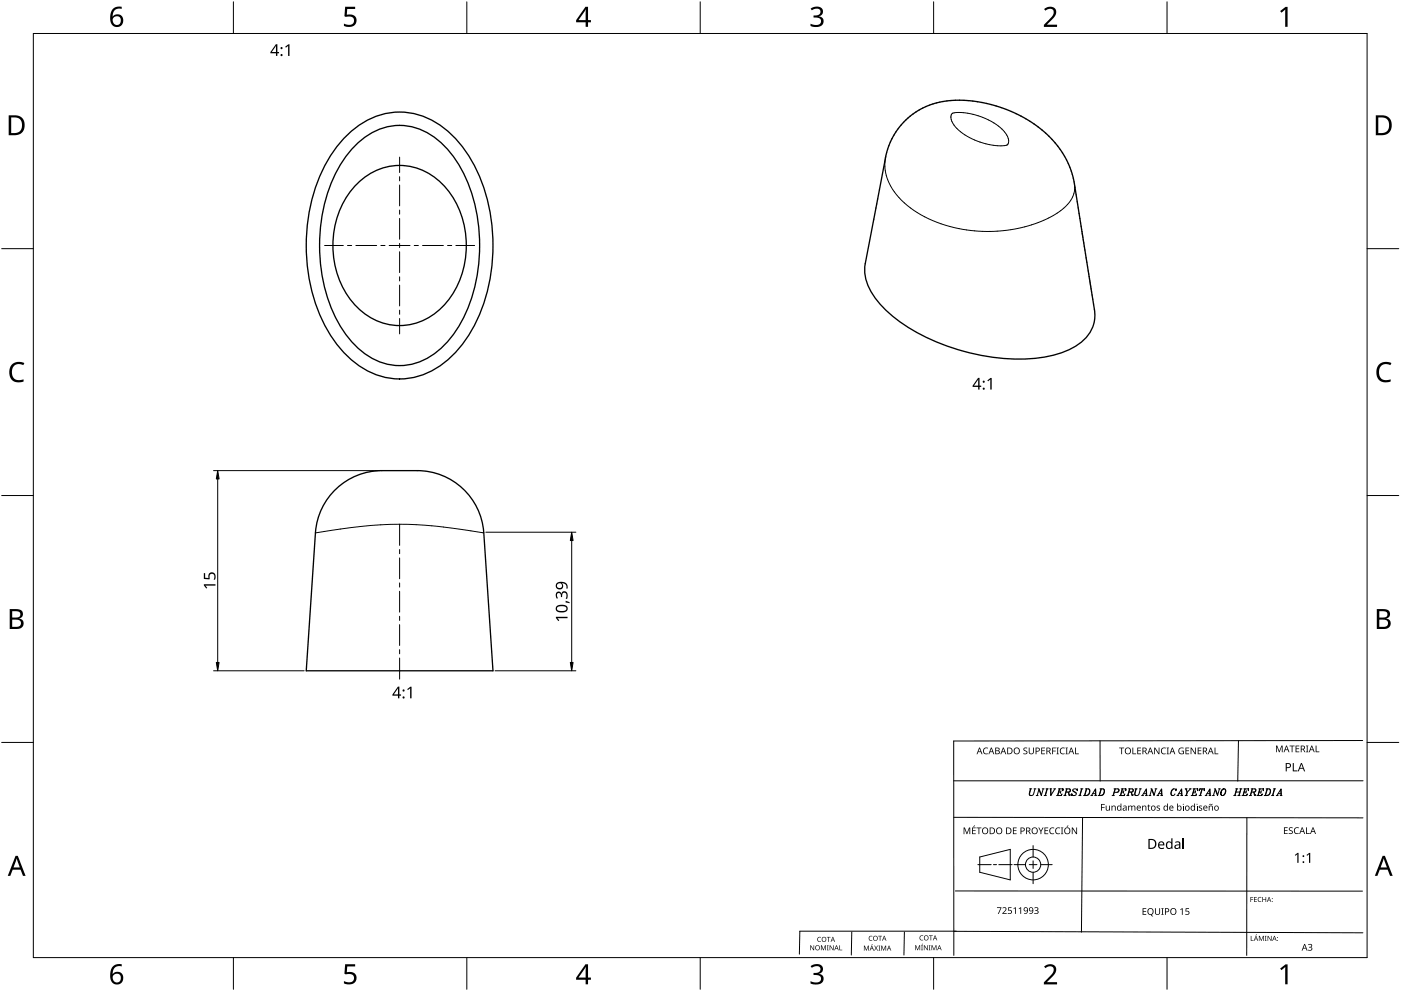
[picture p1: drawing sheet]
<svg xmlns="http://www.w3.org/2000/svg" width="420mm" height="297mm" viewBox="0 0 420 297" stroke-linecap="round" stroke-linejoin="round" font-family="sans-serif">
<path d="M271.4 36.2l3.8-3 2.2-1.1 2.4-.9 5.1-1h5.9l6.4 1.1 6.5 2.3 5.5 3 4.9 3.8 2.5 2.7 2.2 3 1.7 3.2 1.2 3.3 5.9 36.4a26.4 26.4 0 0 1 .6 7.5 12 12 0 0 1-7.3 8.2 41.9 41.9 0 0 1-23.9 2.3 59.7 59.7 0 0 1-31.1-13.8 18.8 18.8 0 0 1-6.6-11.4l.2-2.8 6.4-33.2 .9-2.7 1.3-2.6 1.5-2.2zM104.2 40.4a21.4 21.4 0 0 1 31.3 0 45.5 45.5 0 0 1 12.3 30.4 49.5 49.5 0 0 1-9.5 32.8 23 23 0 0 1-22.3 9.6 28 28 0 0 1-18.3-15.2 53.8 53.8 0 0 1 1.1-50.8 34.5 34.5 0 0 1 5.4-6.8zM106.8 43.4a17.6 17.6 0 0 1 26.1 0 41.2 41.2 0 0 1 10.9 27.5 44.9 44.9 0 0 1-9.5 31.4 18.6 18.6 0 0 1-18 6.9 23.6 23.6 0 0 1-14.6-12 50.3 50.3 0 0 1 0-47.2 30.7 30.7 0 0 1 5.1-6.6zM107.5 54.7a17.7 17.7 0 0 1 27 2.6 27.3 27.3 0 0 1-2.3 35.2 17.7 17.7 0 0 1-27.1-2.6 27.3 27.3 0 0 1 2.4-35.2zM265.6 47.2v.1M145.1 159.5a20 20 0 0 0-20-18.4h-10.5a20 20 0 0 0-20 18.5M145.1 159.6l2.7 41.5h-56l2.8-41.4" fill="none" stroke="#000" stroke-width=".4"/>
<path d="M285.5 34a17 17 0 0 1 11.6 2.3 8.7 8.7 0 0 1 5.4 6.1l-.2 .7a3.3 3.3 0 0 1-3.1 .6l-3.2-.5a16.5 16.5 0 0 1-10.4-6.5l-.4-1.6zM265.6 47.3a14.7 14.7 0 0 0 5.6 13.5 39.4 39.4 0 0 0 28.3 8.5l4.5-.6 4.6-1.1 4-1.4 3.9-2a9.9 9.9 0 0 0 5.8-8.3l-.1-.8M94.6 159.7l14.3-2 10.9-.6 11.4 .7 13.9 1.9M94.6 159.7h.1" fill="none" stroke="#000" stroke-width=".3"/>
<path d="M10 10h400v277h-400z" fill="none" stroke="#000" stroke-width=".3"/>
<g fill="none" stroke="#000" stroke-width=".3">
<path d="M70 .5v9.5M140 .5v9.5M210 .5v9.5M280 .5v9.5M350 .5v9.5M.5 74.5h9.5M410 74.5h9.5M.5 148.5h9.5M410 148.5h9.5M.5 222.5h9.5M410 222.5h9.5M70 287v9.5"/>
<path d="M140 287v9.5M210 287v9.5M280 287v9.5M350 287v9.5"/>
</g>
<g fill="#000">
<path d="M103.5 2h3v.7h-2.4l-.1 1.7a1.98 1.98 0 0 1 2.4 .4 1.98 1.98 0 0 1 .2 2.5 2.88 2.88 0 0 1-3.5 .5v-.7a1.93 1.93 0 0 0 3-.6 1.37 1.37 0 0 0-.5-1.4 1.37 1.37 0 0 0-1.4-.1l-.5 .1-.4-.3zM243.1 2.6a2.32 2.32 0 0 1 3.7 .5 1.47 1.47 0 0 1-1.2 1.8 1.59 1.59 0 0 1 1.4 1.8 1.59 1.59 0 0 1-1.8 1.4l-2.1-.3v-.7a2.12 2.12 0 0 0 3.1-.5 1.21 1.21 0 0 0-1.6-1.3h-.6v-.7a1.53 1.53 0 0 0 2.1-1.1 1.49 1.49 0 0 0-2.6-.4zM313.1 2.7a2.03 2.03 0 0 1 2.1-.8 2.03 2.03 0 0 1 1.6 1.7 3.9 3.9 0 0 1-1.6 2.5l-1.2 1.3h3v.7h-3.9v-.6l1.5-1.6a2.56 2.56 0 0 0 1.3-2.9 1.62 1.62 0 0 0-2.4 .2zM383.9 3.3l1.6-1.2h.6v5.9h-.7l.1-5.2-1.2 1zM3.5 109.3a3.3 3.3 0 0 1 3.8-.5l-.3 .7a2.26 2.26 0 0 0-2.6 0 2.26 2.26 0 0 0-.8 2.6 2.12 2.12 0 0 0 3.1 1.7l.4-.1v.7a2.98 2.98 0 0 1-3.4-.4 2.98 2.98 0 0 1-.8-3.3zM413.5 109.3a3.3 3.3 0 0 1 3.8-.5l-.3 .7a2.26 2.26 0 0 0-2.7 0 2.26 2.26 0 0 0-.7 2.6 2.12 2.12 0 0 0 3.1 1.7l.4-.1v.7a2.98 2.98 0 0 1-3.4-.4 2.98 2.98 0 0 1-.8-3.3zM103.5 289h3v.7h-2.4l-.1 1.7a1.98 1.98 0 0 1 2.4 .4 1.98 1.98 0 0 1 .2 2.5 2.88 2.88 0 0 1-3.5 .4v-.6a1.93 1.93 0 0 0 3-.7 1.37 1.37 0 0 0-.5-1.3 1.37 1.37 0 0 0-1.4-.1l-.5 .1-.4-.3zM243.1 289.6a2.32 2.32 0 0 1 3.7 .5 1.47 1.47 0 0 1-1.2 1.8 1.59 1.59 0 0 1 1.4 1.8 1.59 1.59 0 0 1-1.8 1.4l-2.1-.3v-.7a2.12 2.12 0 0 0 3.1-.5 1.21 1.21 0 0 0-1.6-1.4h-.6v-.6a1.53 1.53 0 0 0 2.1-1.1 1.49 1.49 0 0 0-2.6-.4zM313.1 289.7a2.03 2.03 0 0 1 2.1-.8 2.03 2.03 0 0 1 1.6 1.7 3.9 3.9 0 0 1-1.6 2.5l-1.2 1.3h3v.7h-3.9v-.7l1.5-1.5a2.56 2.56 0 0 0 1.3-2.9 1.62 1.62 0 0 0-2.4 .2zM383.9 290.3l1.6-1.2h.6v5.9h-.7l.1-5.2-1.2 1z"/>
<path d="M33.9 2.6a2.88 2.88 0 0 1 2.6-.6v.7a2.02 2.02 0 0 0-2.7 2.3 1.83 1.83 0 0 1 2.6-.3 1.83 1.83 0 0 1 .3 2.6 2.07 2.07 0 0 1-2.6 .6 2.07 2.07 0 0 1-1.1-2.4 4 4 0 0 1 .9-2.9zM33.7 6.2a1.3 1.3 0 0 0 2.6 0 1.3 1.3 0 0 0-2.6 0z"/>
<path d="M175.6 2h.8v4h.8v.7h-.8v1.3h-.8v-1.3h-2.8v-.6zM175.6 2.8l-2.1 3.2h2.1z"/>
<path d="M2.6 34.6h1.8a2.99 2.99 0 0 1 3 3 2.99 2.99 0 0 1-3.1 2.9h-1.7zM3.4 35.2v4.7h.8a2.35 2.35 0 0 0 2.4-2.1 2.35 2.35 0 0 0-2-2.6z"/>
<path d="M412.6 34.6h1.8a2.99 2.99 0 0 1 3 3 2.99 2.99 0 0 1-3.1 2.9h-1.7zM413.3 35.2v4.7h.9a2.35 2.35 0 0 0 2.4-2.1 2.35 2.35 0 0 0-2-2.6z"/>
<path d="M2.9 182.6h1.7a1.68 1.68 0 0 1 2.3 1.7 1.37 1.37 0 0 1-1.2 1.1 1.61 1.61 0 0 1 1.4 2 1.61 1.61 0 0 1-2.1 1.1h-2.1zM3.7 185.7v2.2h1.2a1.13 1.13 0 0 0 1.4-1.1 1.13 1.13 0 0 0-1.5-1.1zM3.7 183.2v1.9h1.1a1.02 1.02 0 0 0 1.3-1 1.02 1.02 0 0 0-1.4-.9z"/>
<path d="M412.9 182.6h1.7a1.68 1.68 0 0 1 2.3 1.7 1.37 1.37 0 0 1-1.2 1.1 1.61 1.61 0 0 1 1.3 2 1.61 1.61 0 0 1-2 1.1h-2.1zM413.7 185.7v2.2h1.2a1.13 1.13 0 0 0 1.4-1.1 1.13 1.13 0 0 0-1.5-1.1zM413.7 183.2v1.9h1.1a1.02 1.02 0 0 0 1.3-1 1.02 1.02 0 0 0-1.5-.9z"/>
<path d="M4.7 256.5h.6l2.4 6h-.8l-.7-1.8h-2.4l-.7 1.8h-.8zM5 257.3l-.9 2.7h1.8z"/>
<path d="M414.7 256.5h.6l2.4 6h-.8l-.7-1.8h-2.4l-.7 1.8h-.8zM415 257.3l-1 2.7h1.9z"/>
<path d="M33.9 289.6a2.88 2.88 0 0 1 2.6-.6v.7a2.02 2.02 0 0 0-2.7 2.3 1.83 1.83 0 0 1 2.6-.3 1.83 1.83 0 0 1 .3 2.6 2.07 2.07 0 0 1-2.6 .6 2.07 2.07 0 0 1-1.1-2.4 4 4 0 0 1 .9-2.9zM33.7 293.2a1.3 1.3 0 0 0 2.6 0 1.3 1.3 0 0 0-2.6 0z"/>
<path d="M175.6 289h.8v4h.8v.7h-.8v1.3h-.8v-1.3h-2.8v-.6zM175.6 289.8l-2.1 3.2h2.1z"/>
</g>
<g fill="#000">
<path d="M85.5 14l1-.7h.3v3.5h-.4v-3.1l-.7 .6zM296.1 114l1-.7h.3v3.5h-.4v-3.1l-.7 .6zM61.1 171.8h.4v1.4l1 .1a1.19 1.19 0 0 1 1.2-1.8 1.19 1.19 0 0 1 .9 1.9l-.1 .4h-.4l.1-.2a.89 .89 0 0 0 0-1.3 .89 .89 0 0 0-1.2-.1l-.2 1.5-1.7-.2zM61.1 175.1h3.5v.4h-3l.6 .7-.3 .2-.8-.9zM166.9 177.6a.85 .85 0 0 1 .9-.3 .85 .85 0 0 1 .6 .7 .97 .97 0 0 1 1.2-.8 .97 .97 0 0 1 .6 1.3l-.1 1h-.4l.1-.5a.81 .81 0 0 0 0-1 .81 .81 0 0 0-1-.2l-.2 1.2h-.4a.76 .76 0 0 0-.1-1 .76 .76 0 0 0-.9-.1l-.2 .7 .3 .7-.3 .2a1.65 1.65 0 0 1-.1-1.9zM169.6 180.1l1.2 .4v.3l-1.2-.2zM166.7 184.9h3.5v.4h-3l.5 .7-.3 .2-.7-1zM122.1 206.6l1-.8h.3v3.5h-.4v-3l-.7 .6z"/>
<path d="M82.7 13.3h.5v2.3h.5v.4h-.5v.8h-.4v-.8h-1.7v-.4zM82.8 13.7l-1.3 1.9h1.3z"/>
<path d="M293.3 113.3h.5v2.3h.5v.4h-.5v.8h-.5v-.8h-1.6v-.4zM293.4 113.7l-1.3 1.9h1.2z"/>
<path d="M166.9 174.8a1.9 1.9 0 0 1 2.3-.4 1.9 1.9 0 0 1 1 2h-.4l.1-.8-.4-.5-1-.3a1.13 1.13 0 0 1 0 1.6 1.13 1.13 0 0 1-1.6 0 1.13 1.13 0 0 1 0-1.6zM167 175.5a.76 .76 0 0 0 1.5 0 .76 .76 0 0 0-1.5 0z"/>
<path d="M166.9 181.7a2.33 2.33 0 0 1 3.3 .5 1.4 1.4 0 0 1-2 1.4 1.19 1.19 0 0 1-1.3-.5 1.19 1.19 0 0 1 0-1.4zM167.2 182a.75 .75 0 0 0 0 .9 .75 .75 0 0 0 .9 .2h.4a.85 .85 0 0 0 1-.1 .85 .85 0 0 0 0-1.1l-1.4-.2z"/>
<path d="M119.3 205.8h.5v2.3h.5v.4h-.5v.8h-.4v-.8h-1.7v-.3zM119.4 206.3l-1.3 1.8h1.3z"/>
<circle cx="84.4" cy="16.5" r=".31"/>
<circle cx="84.5" cy="14.4" r=".32"/>
<circle cx="295" cy="116.5" r=".31"/>
<circle cx="295" cy="114.4" r=".32"/>
<circle cx="121" cy="209.1" r=".31"/>
<circle cx="121.1" cy="207" r=".32"/>
</g>
<path d="M64 141.1h49.9M65.3 143.6v55M145.7 159.5h27M171.5 162v36.6M64 201.1h27.2M148.5 201.1h24.2" fill="none" stroke="#000" stroke-width=".3"/>
<path d="M65.3 141.1l.4 2.5h-.8zM171.5 159.5l.4 2.5h-.9zM64.9 198.6h.8l-.4 2.5zM171 198.6h.9l-.4 2.5z" fill="#000" stroke="#000" stroke-width=".3"/>
<g fill="none" stroke="#000" stroke-width=".3">
<path d="M119.8 47.1v4.6M119.8 53v1.2M119.8 55.5v6.2M97.3 73.6h5.7M104.2 73.6h1.3M106.7 73.6h6.3M114.2 73.6h1.3M116.7 73.6h6.3M119.8 63v1.2M119.8 65.5v6.2M119.8 73v1.2M119.8 75.5v6.2"/>
<path d="M124.2 73.6h1.3M126.7 73.6h6.3M134.2 73.6h1.3M136.7 73.6h5.6M119.8 83v1.2M119.8 85.5v6.2M119.8 93v1.2M119.8 95.5v4.6M119.8 157.1v6.4M119.8 164.7v1.3M119.8 167.2v6.3M119.8 174.7v1.3"/>
<path d="M119.8 177.2v6.3M119.8 184.7v1.3M119.8 187.2v6.3M119.8 194.7v1.3M119.8 197.2v6.4"/>
</g>
<g fill="none" stroke="#000" stroke-width=".3">
<path d="M308.8 236.5h.6M309 236.5l-.3 1.7a.75 .75 0 0 0 .7 .2 .75 .75 0 0 0 .6-.5l.4-1.4M309.1 236.5a2.08 2.08 0 0 0-.2 1.8l.1 .2M310.1 236.5h.6M310.8 238.5h.5M311.3 236.5h.3l.7 1.7M311.6 236.5l-.5 2M312.6 236.5h.5M312.9 236.5l-.6 2-.7-1.8M313.1 238.5h.7M313.7 236.5h.7M314 236.5l-.6 2"/>
<path d="M314.1 236.5l-.6 2M314.9 236.5h.5M315 236.5l.1 2 1.3-2M315.1 236.5l.1 1.8M316 236.5h.6M316.9 238.5h1.4l.2-.5-.3 .5M317.4 236.5h1.5l-.2 .5v-.5M317.5 237.4h.6M317.7 236.5l-.6 2M317.8 236.5l-.6 2M318.2 237l-.2 .8M319 238.5h.7"/>
<path d="M319.6 236.5h1.1l.3 .2-.1 .6-1.2 .1M319.9 236.5l-.6 2M320 236.5l-.6 2M320.2 237.4l.3 .2 .2 .9 .2-.3M320.5 237.6l.2 .7h.2M320.7 236.5l.2 .4-.3 .5M321.7 236.9l1.1 .9M323 236.6l.1-.1-.1 .5a.68 .68 0 0 0-.6-.6 .68 .68 0 0 0-.7 .5l1.1 .9a.67 .67 0 0 1-.6 .7 .67 .67 0 0 1-.8-.6l-.1 .6 .2-.2M323.5 238.5h.7M324.1 236.5h.6M324.4 236.5l-.6 2M324.5 236.5l-.6 2"/>
<path d="M325.5 236.5h.9a1.11 1.11 0 0 1 .4 1.2 1.11 1.11 0 0 1-1 .8h-.9M325.8 236.5l-.6 2M325.9 236.5l-.6 2M326.4 236.5a1.16 1.16 0 0 1 .3 1.1 1.16 1.16 0 0 1-.9 .9M327.1 238.5h.6M327.3 238.5l1.3-2 .1 2M327.7 237.9h.9M328.3 238.5h.5M328.5 236.6l.1 1.9M329.9 236.5h.9a1.1 1.1 0 0 1 .4 1.2 1.1 1.1 0 0 1-1 .8h-.9M329.9 222.1v12M330.2 236.5l-.6 2"/>
<path d="M330.3 236.5l-.6 2M330.8 236.5a1.16 1.16 0 0 1 .3 1.1 1.16 1.16 0 0 1-.9 .9M333.5 238.5h.7M334.1 236.5h1.1l.4 .2-.3 .7-1.1 .1M334.4 236.5l-.6 2M334.5 236.5l-.6 2M335.2 236.5l.3 .4-.5 .6M335.7 238.5h1.4l.2-.5-.3 .5M336.3 236.5h1.4l-.1 .5v-.5M336.4 237.4h.5M336.6 236.5l-.6 2M336.7 236.5l-.6 2"/>
<path d="M337 237l-.1 .8M337.9 238.5h.7M338.5 236.5h1l.4 .2-.2 .6-1.1 .1M338.8 236.5l-.6 2M338.9 236.5l-.6 2M339 237.4l.3 .2 .2 .9 .3-.3M339.3 237.6l.2 .7h.3M339.5 236.5l.3 .4-.4 .5M340.4 236.5h.6M340.7 236.5l-.4 1.7a.75 .75 0 0 0 .7 .2 .75 .75 0 0 0 .6-.5l.4-1.4M340.7 236.5a2.08 2.08 0 0 0-.2 1.8l.2 .2M341.7 236.5h.6"/>
<path d="M342.4 238.5h.5M342.6 238.5l1.2-2 .1 2M342.9 237.9h.9M343.5 238.5h.6M343.7 236.6l.1 1.9M344.6 238.5h.5M345.1 236.5h.3l.7 1.7M345.4 236.5l-.5 2M346.4 236.5h.5M346.7 236.5l-.6 2-.7-1.8M346.9 238.5h.6M347.1 238.5l1.3-2 .1 2"/>
<path d="M347.5 237.9h.9M348.1 238.5h.6M348.3 236.6l.1 1.9M352 236.5a1.29 1.29 0 0 0-.4 2M352.6 236.6l.2-.1-.1 .5a.67 .67 0 0 0-.7-.6 .67 .67 0 0 0-.7 .6l-.2 .7a.63 .63 0 0 0 .5 .7 .63 .63 0 0 0 .8-.4M352.9 238.5h.6M353.1 238.5l1.3-2 .1 2M353.5 237.9h.9M354.1 238.5h.6M354.3 236.6l.1 1.9M355.4 236.5h.6M355.4 238.5h.7"/>
<path d="M355.6 236.5l.4 .9-.3 1.1M355.7 236.5l.4 .9-.3 1.1M356.7 236.5h.5M357 236.5l-.9 .9M357.2 238.5h1.5l.2-.5-.3 .5M357.8 236.5h1.4l-.1 .5v-.5M357.9 237.4h.6M358.1 236.5l-.6 2M358.2 236.5l-.6 2M358.6 237l-.2 .8M359.6 238.5h.7M359.9 236.5l-.3 .5 .2-.5h1.4l-.1 .5v-.5"/>
<path d="M360.5 236.5l-.6 2M360.6 236.5l-.6 2M361.4 238.5h.6M361.6 238.5l1.3-2v2M362 237.9h.9M362.6 238.5h.5M362.8 236.6l.1 1.9M363.6 238.5h.6M364.2 236.5h.3l.6 1.7M364.5 236.5l-.6 2M365.4 236.5h.6M365.7 236.5l-.6 2-.6-1.8"/>
<path d="M367 236.5a1.4 1.4 0 0 0-.5 2 1.18 1.18 0 0 0 1-.8 1.18 1.18 0 0 0-.3-1.2 1.18 1.18 0 0 0-1 .7 1.18 1.18 0 0 0 .3 1.3M367.2 236.5a1.37 1.37 0 0 1-.4 2M370 238.5h.7M370.6 236.5h.6M370.7 237.4h1.1M370.8 236.5l-.5 2M371 236.5l-.6 2M371.2 238.5h.7M371.4 222l-.2 12.1M371.8 236.5h.7M372.1 236.5l-.6 2M372.2 236.5l-.6 2"/>
<path d="M372.5 238.5h1.4l.2-.5-.3 .5M373 236.5h1.5l-.1 .5v-.5M373.1 237.4h.6M373.3 236.5l-.5 2M373.4 236.5l-.6 2M373.8 237l-.2 .8M374.7 238.5h.6M375.2 236.5h1.1l.4 .2-.2 .6-1.2 .1M375.5 236.5l-.5 2M375.6 236.5l-.6 2M375.8 237.4l.3 .2 .2 .9 .3-.3M376.1 237.6l.2 .7h.3"/>
<path d="M376.3 236.5l.3 .4-.4 .5M376.9 238.5h1.5l.2-.5-.3 .5M377.5 236.5h1.4l-.1 .5v-.5M377.6 237.4h.6M377.8 236.5l-.6 2M377.9 236.5l-.6 2M378.3 237l-.2 .8M379.7 236.5h.9a1.1 1.1 0 0 1 .4 1.2 1.1 1.1 0 0 1-1 .8h-.9M380 236.5l-.6 2M380.1 236.5l-.6 2M380.6 236.5a1.16 1.16 0 0 1 .3 1.1 1.16 1.16 0 0 1-.9 .9M381.3 238.5h.7"/>
<path d="M381.9 236.5h.7M382.2 236.5l-.6 2M382.3 236.5l-.6 2M382.8 238.5h.5M382.9 238.5l1.3-2 .1 2M383.3 237.9h.9M383.9 238.5h.6M384.1 236.6l.1 1.9M408.7 222l-122.7 .1v64.3M408.8 234h-122.8M286 245l122.7 .1M293.3 259.2h4"/>
<path d="M293.8 256.9l9.2-2.3v9.1l-9.2-2.3zM297.9 259.2h1M299.5 259.2h4M304.1 259.2h3.4M308.7 259.2h2.3M309.8 253.4v3.5M309.8 258v2.3M312.1 259.2h3.4M324.7 245l-.4 34.4M373.9 245.1v41.3M255.4 279.4l-.1 6.9M271.2 279.4l-.1 6.9"/>
<path d="M286 279.2l122.7 .4M286.5 267.1h122.1M286.8 279.1h-46.9l-.2 6.9M309.8 261.4v3.5"/>
<circle cx="309.8" cy="259.2" r="2.29"/>
<circle cx="309.8" cy="259.2" r="4.6"/>
</g>
<g fill="#000">
<path d="M295.1 224.3l.7-.3 .5 .2-.1 .2a.8 .8 0 0 0-1.1 .7 .8 .8 0 0 0 1.2 .7v.2a1.04 1.04 0 0 1-1.4-.3 1.04 1.04 0 0 1 .2-1.4zM307 224.3l.7-.2 .4 .1-.1 .2a.42 .42 0 0 0-.6-.2 .42 .42 0 0 0-.1 .6 .69 .69 0 0 1 .8 .9 .69 .69 0 0 1-1.1 .3l-.1-.2h.3a.45 .45 0 0 0 .7-.2 .45 .45 0 0 0-.6-.5l-.4-.3zM308.5 224.1h.3v1.3a.52 .52 0 0 0 .5 .5 .52 .52 0 0 0 .5-.5v-1.3h.3v1.3a.77 .77 0 0 1-.8 .7 .77 .77 0 0 1-.8-.7zM312.3 224.1h1.1v.2h-.9v.6h.8v.2h-.8v.7h.9v.3h-1.1zM315.6 224.1h1.1v.2h-.9v.7h.8v.2h-.8v.9h-.2zM316.8 224.1h.8l-.3 .2v1.6l.3 .2h-.8l.3-.2v-1.6zM318.1 224.3l.7-.3 .6 .2-.1 .2a.8 .8 0 0 0-1.2 .7 .8 .8 0 0 0 1.2 .7v.2a1.04 1.04 0 0 1-1.3-.3 1.04 1.04 0 0 1 .1-1.4zM319.5 224.1h.8l-.3 .2v1.6l.3 .2h-.8l.3-.2v-1.6zM322.4 224.1h.3v1.7h.9v.3h-1.2zM335.6 224.1h1.5v.2h-.6v1.8h-.2v-1.8h-.7zM339.6 224.1h.3v1.7h.8v.3h-1.1zM341.1 224.1h1.1v.2h-.9v.6h.8v.2h-.8v.7h.9v.3h-1.1z"/>
<path d="M346.1 224.1h.3l1.1 1.6v-1.6h.2v2h-.3l-1-1.7v1.7h-.3zM348.4 224.3l.7-.3 .6 .2-.1 .2a.8 .8 0 0 0-1.2 .7 .8 .8 0 0 0 1.2 .7v.2a1.04 1.04 0 0 1-1.3-.3 1.04 1.04 0 0 1 .1-1.4zM349.9 224.1h.7l-.2 .2v1.6l.2 .2h-.7l.2-.2v-1.6zM353.7 224.3l.9-.2 .4 .1-.1 .2a.82 .82 0 0 0-1.3 .6 .82 .82 0 0 0 1.2 .8v-.6h-.5v-.2h.7v1a1.09 1.09 0 0 1-1.4-.2 1.09 1.09 0 0 1 .1-1.5zM355.5 224.1h1.1v.2h-.8v.6h.8v.2h-.8v.7h.8v.3h-1.1zM357.1 224.1h.3l1 1.6v-1.6h.2v2h-.3l-1-1.7v1.7h-.2zM359.2 224.1h1.1v.2h-.9v.6h.8v.2h-.8v.7h.9v.3h-1.1zM364.3 224.1h.2v1.7h.9v.3h-1.1zM382.7 223.5h.3l.7 1.6 .6-1.6h.4v2h-.3v-1.8l-.6 1.8h-.2l-.7-1.8v1.8h-.2zM386.7 223.5h1.5v.2h-.6v1.8h-.2v-1.8h-.7zM387.7 228.7h.3v2.2h1.1v.3h-1.4zM388.5 223.5h1.2v.2h-.9v.6h.8v.2h-.8v.8h.9v.2h-1.2z"/>
<path d="M391.7 223.5h.7l-.2 .2v1.6l.2 .2h-.7l.2-.2v-1.6zM394.6 223.5h.2v1.7h.9v.3h-1.1zM289 248h.4l.6 1.7 .6-1.7h.4v2h-.3v-1.7l-.6 1.7h-.2l-.7-1.7v1.7h-.2zM292.1 247.4l.3 .1-.5 .4zM291.5 248h1.1v.3h-.8v.6h.8v.2h-.8v.7h.8v.2h-1.1zM292.8 248h1.5v.3h-.6v1.7h-.3v-1.7h-.6zM303.8 248h1.1v.3h-.9v.6h.8v.2h-.8v.7h.9v.2h-1.1zM311.4 248h.3l.5 1 .5-1h.3l-.7 1.2v.8h-.3v-.7zM313.2 248h1.1v.3h-.8v.6h.8v.2h-.8v.7h.8v.2h-1.1zM314.9 248.3l.7-.3 .6 .1-.1 .2a.8 .8 0 0 0-1.2 .8 .8 .8 0 0 0 1.2 .7v.2a1.04 1.04 0 0 1-1.3-.4 1.04 1.04 0 0 1 .1-1.3zM316.7 248.3l.7-.3 .6 .1-.1 .2a.8 .8 0 0 0-1.2 .8 .8 .8 0 0 0 1.2 .7v.2a1.04 1.04 0 0 1-1.3-.4 1.04 1.04 0 0 1 .1-1.3zM318.2 248h.7l-.3 .2v1.6l.3 .2h-.7l.2-.2v-1.6z"/>
<path d="M320.1 247.4l.3 .1-.5 .4zM321.4 248h.3l1.1 1.7v-1.7h.2v2h-.3l-1-1.6v1.6h-.3zM330.2 241h1.1v.2h-.8v.7h.8v.2h-.8v.9h-.3zM331.6 241.5h.2v.9a.4 .4 0 0 0 .5 .4 .4 .4 0 0 0 .3-.5v-.8h.3v1.5l-.3-.2a.58 .58 0 0 1-.6 .2 .58 .58 0 0 1-.4-.5zM333.3 241.5l.3 .2a.57 .57 0 0 1 .6-.2 .57 .57 0 0 1 .4 .5v1h-.2v-1a.4 .4 0 0 0-.5-.3 .4 .4 0 0 0-.3 .5v.8h-.3zM338.3 241.5l.3 .2a.55 .55 0 0 1 .9 0 .53 .53 0 0 1 .6-.2 .53 .53 0 0 1 .4 .5v1h-.3v-1a.37 .37 0 0 0-.4-.3 .37 .37 0 0 0-.3 .4v.9h-.2v-1a.37 .37 0 0 0-.5-.3 .37 .37 0 0 0-.2 .5v.8h-.3zM342.5 241.5l.3 .2a.57 .57 0 0 1 .6-.2 .57 .57 0 0 1 .4 .5v1h-.3v-1a.4 .4 0 0 0-.4-.3 .4 .4 0 0 0-.3 .5v.8h-.3zM344.4 241.1l.1 .4h.5v.2h-.5v.9l.5 .2-.1 .2-.6-.3v-1l-.2-.1zM346.9 241.6h1l-.3 .1a.31 .31 0 0 0-.4 0 .31 .31 0 0 0-.1 .4 .31 .31 0 0 0 .5 .1 .51 .51 0 0 1 .1 .8 .51 .51 0 0 1-.8-.3l.2 .1a.33 .33 0 0 0 .4 0 .33 .33 0 0 0 .1-.4 .33 .33 0 0 0-.4-.1l-.3-.3zM354.7 241.5h.3v1.5h-.3zM358.9 241.5h.2v1.5h-.2zM359.6 241.6h.9l-.3 .1a.31 .31 0 0 0-.4 0 .31 .31 0 0 0 0 .4 .31 .31 0 0 0 .4 .1 .51 .51 0 0 1 .1 .8 .51 .51 0 0 1-.8-.3l.2 .1a.33 .33 0 0 0 .5 0 .33 .33 0 0 0 .1-.4 .33 .33 0 0 0-.4-.1l-.4-.3z"/>
<path d="M362.7 241l1-.1a.47 .47 0 0 1-.4 .4 .47 .47 0 0 1-.5-.2l-.2 .2zM362.5 241.5l.2 .2a.57 .57 0 0 1 .7-.2 .57 .57 0 0 1 .4 .5v1h-.3v-1a.4 .4 0 0 0-.5-.3 .4 .4 0 0 0-.3 .5v.8h-.2zM385.1 248h1.1v.2h-.9v.6h.8v.2h-.8v.8h.9v.2h-1.1zM386.6 248.2l.7-.2 .4 .1-.1 .2a.42 .42 0 0 0-.6-.2 .42 .42 0 0 0-.1 .6 .69 .69 0 0 1 .8 .9 .69 .69 0 0 1-1.1 .3l-.1-.2 .3 .1a.45 .45 0 0 0 .7-.3 .45 .45 0 0 0-.6-.5l-.4-.3zM388.3 248.2l.7-.2 .5 .1-.1 .2a.8 .8 0 0 0-1.1 .7 .8 .8 0 0 0 1.2 .7v.2a1.04 1.04 0 0 1-1.3-.3 1.04 1.04 0 0 1 .1-1.4zM388.3 256.3l1.1-.7v3h-.3v-2.6l-.6 .5zM391.7 248h.2v1.8h.9v.2h-1.1zM391.8 256.3l1.1-.7v3h-.3v-2.6l-.6 .5zM299 271.9h1.3l-.8 2h-.3l.9-1.7h-1.1zM300.6 272.2a.71 .71 0 0 1 1.2 0 .71 .71 0 0 1-.5 1.1l-.4 .4h1v.2h-1.3l.5-.7a.54 .54 0 0 0 .5-.5 .54 .54 0 0 0-.5-.6l-.3 .2zM302.4 271.9h1v.3h-.8l-.1 .5a.66 .66 0 0 1 .9 .3 .66 .66 0 0 1-.3 .9 .66 .66 0 0 1-.9-.3 .52 .52 0 0 0 .8 .2 .52 .52 0 0 0 0-.9h-.7zM303.9 272.4l.7-.5v2h-.2v-1.7l-.4 .3z"/>
<path d="M305.5 272.4l.7-.5v2h-.2v-1.7l-.4 .3zM310.2 272.1a.63 .63 0 0 1 .9-.2 .63 .63 0 0 1 .1 .9l-.2 .1a.59 .59 0 0 1 .4 .8 .59 .59 0 0 1-.8 .3l-.4-.1v-.3l.2 .1a.47 .47 0 0 0 .7 0 .47 .47 0 0 0 0-.6 .47 .47 0 0 0-.6-.1v-.2a.44 .44 0 0 0 .6-.1 .44 .44 0 0 0-.2-.7 .44 .44 0 0 0-.6 .3zM342.7 272.2h1.1v.2h-.9v.7h.8v.2h-.8v.7h.9v.2h-1.1zM346.4 272.2h.2v1.3a.52 .52 0 0 0 .5 .5 .52 .52 0 0 0 .6-.5v-1.3h.2v1.3a.77 .77 0 0 1-.8 .7 .77 .77 0 0 1-.7-.7zM348.3 272.2h.7l-.2 .2v1.6l.2 .2h-.7l.2-.2v-1.6zM353.9 272.6l.8-.4v2h-.3l.1-1.7-.4 .3zM355.6 272.2h1v.2h-.8v.6a.66 .66 0 0 1 .9 .3 .66 .66 0 0 1-.3 .9 .66 .66 0 0 1-.9-.3 .52 .52 0 0 0 .8 .1 .52 .52 0 0 0-.1-.8h-.7zM375 268.9h.8v.1h-.6v.6h.6v.1h-.6v.7h-.2zM376.1 268.9h.8v.1h-.6v.5h.6v.2h-.6v.5h.6v.2h-.8zM377.4 269l.5-.2 .4 .1-.1 .2a.6 .6 0 0 0-.8 .5 .6 .6 0 0 0 .9 .6 .71 .71 0 0 1-1.1-.1 .71 .71 0 0 1 .2-1.1zM378.6 268.9h.2v.6h.7v-.6h.2v1.5h-.2v-.7h-.7v.7h-.2zM243 283.3h.2l.8 1.3v-1.3h.2v1.5h-.3l-.8-1.2v1.2h-.1z"/>
<path d="M245.3 281l.5-.2 .4 .1v.2a.6 .6 0 0 0-.9 .5 .6 .6 0 0 0 .9 .5 .71 .71 0 0 1-1-.1 .71 .71 0 0 1 .1-1zM246.2 283.3h.3l.4 1.3 .5-1.3h.3v1.5h-.2v-1.3l-.6 1.3-.5-1.3v1.3h-.2zM248 283.3h.5l-.2 .2v1.2l.2 .1h-.5l.2-.1v-1.2zM248 280.8h1.1v.2h-.5v1.3h-.2v-1.3h-.4zM248.8 283.3h.2l.8 1.3v-1.3h.2v1.5h-.2l-.8-1.2v1.2h-.2zM251.7 283.3h.2v1.4h.7v.1h-.9zM259.1 283.4h.3l.4 1.3 .5-1.3h.3v1.5h-.2v-1.3l-.7 1.3-.4-1.3v1.3h-.2zM260.7 280.7l.5-.2 .5 .1-.1 .1a.6 .6 0 0 0-.9 .6 .6 .6 0 0 0 .9 .5 .71 .71 0 0 1-1-.1 .71 .71 0 0 1 .1-1zM261.5 283h.2l-.4 .3zM262.2 283.4l.5 .6 .6-.6-.5 .8 .5 .7h-.2l-.4-.6-.6 .6 .5-.7zM263.4 283.4h.6l-.2 .2v1.2l.2 .1h-.6l.2-.1v-1.2zM263.4 280.5h1.1v.2h-.5v1.3h-.2v-1.3h-.4z"/>
<path d="M264.3 283.4h.2l.5 1.3 .5-1.3h.3v1.5h-.2v-1.3l-.7 1.3-.5-1.3v1.3h-.1zM274.5 283.3h.2l.5 1.2 .5-1.2h.2v1.5h-.1v-1.3l-.7 1.3-.5-1.3v1.3h-.1zM276.6 282.9h.2l-.4 .3zM276 280.6l.5-.2h.4l-.1 .2a.6 .6 0 0 0-.8 .5 .6 .6 0 0 0 .8 .6 .71 .71 0 0 1-1-.1 .71 .71 0 0 1 .2-1zM276.2 283.3h.6l-.2 .2v1.2l.2 .1h-.6l.2-.1v-1.2zM277.1 283.3h.2l.8 1.3v-1.3h.1v1.5h-.2l-.8-1.2v1.2h-.1zM278.5 283.3h.6l-.2 .2v1.2l.2 .1h-.6l.2-.1v-1.2zM278.6 280.4h1.1v.1h-.4v1.4h-.2v-1.4h-.5zM279.4 283.3h.2l.5 1.2 .5-1.2h.3v1.5h-.2v-1.3l-.7 1.3-.5-1.3v1.3h-.1zM375.1 280.5h.2v1.3h.6v.2h-.8zM376.7 280.1h.3l-.5 .3zM377.5 280.5h.3l.5 1.2 .5-1.2h.2v1.5h-.2l.1-1.3-.7 1.3-.5-1.3v1.3h-.2z"/>
<path d="M379.3 280.5h.6l-.2 .2v1.2l.2 .1h-.6l.2-.1v-1.2zM380.1 280.5h.3l.8 1.3v-1.3h.1v1.5h-.2l-.8-1.2v1.2h-.2zM392.3 283.1a.63 .63 0 0 1 .9-.2 .63 .63 0 0 1 .2 .9l-.3 .1a.59 .59 0 0 1 .4 .8 .59 .59 0 0 1-.8 .3l-.4-.1v-.3l.2 .1a.47 .47 0 0 0 .7 0 .47 .47 0 0 0 0-.6 .47 .47 0 0 0-.6-.1v-.2a.44 .44 0 0 0 .6-.1 .44 .44 0 0 0-.2-.7 .44 .44 0 0 0-.6 .3z"/>
<path d="M293.6 224.1h.3l.7 2h-.2l-.3-.6h-.7l-.3 .6h-.2zM293.8 224.3l-.4 .9h.7z"/>
<path d="M297.2 224.1h.2l.8 2h-.3l-.2-.6h-.8l-.2 .6h-.3zM297.3 224.3l-.3 .9h.6z"/>
<path d="M298.5 224.1h.5a.51 .51 0 0 1 .8 .2 .51 .51 0 0 1-.4 .7 .54 .54 0 0 1 .5 .7 .54 .54 0 0 1-.7 .4h-.7zM298.7 225.1v.8h.4a.38 .38 0 0 0 .5-.4 .38 .38 0 0 0-.5-.4zM298.7 224.3v.6h.4a.34 .34 0 0 0 .4-.3 .34 .34 0 0 0-.5-.3z"/>
<path d="M300.8 224.1h.2l.8 2h-.3l-.2-.6h-.8l-.2 .6h-.3zM300.9 224.3l-.3 .9h.6z"/>
<path d="M302.1 224.1h.6a1 1 0 0 1 1 1 1 1 0 0 1-1.1 1h-.5zM302.3 224.3v1.6h.3a.78 .78 0 0 0 .8-.8 .78 .78 0 0 0-.8-.8z"/>
<path d="M304.2 224.3a.97 .97 0 0 1 1.5 .1 .97 .97 0 0 1-.3 1.4 .97 .97 0 0 1-1.4-.5zM304.5 224.4a.78 .78 0 0 0-.2 1.1 .78 .78 0 0 0 1.1 .2l.1-.1a.76 .76 0 0 0 0-1 .76 .76 0 0 0-1-.2z"/>
<path d="M310.6 224.1h.5a.67 .67 0 0 1 .7 .8 .67 .67 0 0 1-1 .4v.8h-.2zM310.8 224.3v.8a.48 .48 0 0 0 .8-.4 .48 .48 0 0 0-.8-.4z"/>
<path d="M313.8 224.1h.6a.57 .57 0 0 1 .7 .4 .57 .57 0 0 1-.4 .7l.5 .9h-.3l-.4-.9h-.4v.9h-.3zM314.1 224.3v.7h.3a.38 .38 0 0 0 .4-.3 .38 .38 0 0 0-.4-.4z"/>
<path d="M321.2 224.1h.2l.8 2h-.3l-.2-.6h-.8l-.3 .6h-.2zM321.3 224.3l-.3 .9h.6z"/>
<path d="M337.6 224.3a.97 .97 0 0 1 1.4 .1 .97 .97 0 0 1-.3 1.4 .97 .97 0 0 1-1.4-.5zM337.8 224.4a.78 .78 0 0 0-.2 1.1 .78 .78 0 0 0 1.1 .2l.1-.1a.76 .76 0 0 0 0-1 .76 .76 0 0 0-1-.2z"/>
<path d="M342.6 224.1h.6a.57 .57 0 0 1 .7 .4 .57 .57 0 0 1-.4 .7l.5 .9h-.2l-.5-.9h-.4v.9h-.3zM342.9 224.3v.7h.3a.38 .38 0 0 0 .4-.3 .38 .38 0 0 0-.4-.4z"/>
<path d="M344.9 224.1h.2l.8 2h-.3l-.2-.6h-.8l-.3 .6h-.2zM345 224.3l-.3 .9h.6z"/>
<path d="M351.5 224.1h.2l.8 2h-.3l-.2-.6h-.8l-.2 .6h-.3zM351.6 224.3l-.3 .9h.6z"/>
<path d="M360.7 224.1h.6a.57 .57 0 0 1 .7 .4 .57 .57 0 0 1-.4 .7l.6 .9h-.3l-.5-.9h-.4v.9h-.3zM361 224.3v.7h.3a.38 .38 0 0 0 .4-.3 .38 .38 0 0 0-.4-.4z"/>
<path d="M363 224.1h.2l.8 2h-.3l-.2-.6h-.8l-.2 .6h-.3zM363.1 224.3l-.3 .9h.6z"/>
<path d="M385.7 223.5h.2l.8 2h-.2l-.3-.6h-.8l-.2 .6h-.3zM385.8 223.7l-.3 .9h.6z"/>
<path d="M385.6 228.7h.6a.83 .83 0 0 1 1 1 .83 .83 0 0 1-1.3 .5v1h-.3zM385.9 229v1h.2a.57 .57 0 0 0 .7-.7 .57 .57 0 0 0-.9-.3z"/>
<path d="M390.1 223.5h.5a.57 .57 0 0 1 .7 .4 .57 .57 0 0 1-.3 .7l.5 .9h-.3l-.5-.9h-.4v.9h-.2zM390.3 223.7v.7h.3a.38 .38 0 0 0 .5-.3 .38 .38 0 0 0-.5-.4z"/>
<path d="M390.2 228.7h.2l1 2.5h-.3l-.3-.8h-1l-.3 .8h-.3zM390.3 229l-.4 1.2h.8z"/>
<path d="M393.3 223.5h.2l.8 2h-.3l-.2-.6h-.8l-.2 .6h-.3zM393.4 223.7l-.3 .9h.6z"/>
<path d="M294.8 248.3a.97 .97 0 0 1 1.4 .1 .97 .97 0 0 1-.3 1.4 .97 .97 0 0 1-1.4-.5zM295 248.4a.78 .78 0 0 0-.2 1.1 .78 .78 0 0 0 1.1 .1l.1-.1a.76 .76 0 0 0 0-1 .76 .76 0 0 0-1-.1z"/>
<path d="M296.8 248h.6a1 1 0 0 1 1 1.1 1 1 0 0 1-1 .9h-.6zM297.1 248.2v1.6h.2a.78 .78 0 0 0 .8-.7 .78 .78 0 0 0-.7-.9z"/>
<path d="M299 248.3a.97 .97 0 0 1 1.4 .1 .97 .97 0 0 1-.3 1.4 .97 .97 0 0 1-1.3-.5zM299.2 248.4a.78 .78 0 0 0-.2 1.1 .78 .78 0 0 0 1.1 .1l.1-.1a.76 .76 0 0 0 0-1 .76 .76 0 0 0-1-.1z"/>
<path d="M301.7 248h.7a1 1 0 0 1 .9 1.1 1 1 0 0 1-1 .9h-.6zM302 248.2v1.6h.3a.78 .78 0 0 0 .8-.7 .78 .78 0 0 0-.8-.9z"/>
<path d="M306.1 248h.5a.67 .67 0 0 1 .7 .8 .67 .67 0 0 1-1 .4v.8h-.2zM306.3 248.2v.8a.48 .48 0 0 0 .8-.4 .48 .48 0 0 0-.8-.4z"/>
<path d="M307.7 248h.6a.57 .57 0 0 1 .7 .4 .57 .57 0 0 1-.4 .7l.6 .9h-.3l-.5-.8h-.4v.8h-.3zM308 248.2v.8h.3a.38 .38 0 0 0 .5-.4 .38 .38 0 0 0-.5-.4z"/>
<path d="M309.6 248.3a.97 .97 0 0 1 1.5 .1 .97 .97 0 0 1-.3 1.4 .97 .97 0 0 1-1.4-.5zM309.9 248.4a.78 .78 0 0 0-.2 1.1 .78 .78 0 0 0 1.1 .1l.1-.1a.76 .76 0 0 0 0-1 .76 .76 0 0 0-1-.1z"/>
<path d="M319.4 248.3a.97 .97 0 0 1 1.5 .1 .97 .97 0 0 1-.4 1.4 .97 .97 0 0 1-1.3-.5zM319.6 248.4a.78 .78 0 0 0-.2 1.1 .78 .78 0 0 0 1.2 .1v-.1a.76 .76 0 0 0 0-1 .76 .76 0 0 0-1-.1z"/>
<path d="M335.2 241.6l.5-.1 .4 .2v-.8h.2v2.1l-.2-.2a.71 .71 0 0 1-1 0 .71 .71 0 0 1 0-1zM335.1 242.3a.52 .52 0 0 0 1 0 .52 .52 0 0 0-1 0z"/>
<path d="M336.8 241.6l.7-.1 .3 .1 .1 1.4-.2-.2a.51 .51 0 0 1-.7 .2 .51 .51 0 0 1-.3-.6 .51 .51 0 0 1 .7-.3h.2v-.4l-.7 .1zM337 242.4a.38 .38 0 0 0 .4 .5 .38 .38 0 0 0 .2-.7z"/>
<path d="M341.1 241.7l.4-.2 .5 .1 .1 .7-1 .1 .3 .4 .7-.1a.73 .73 0 0 1-1.1 .1 .73 .73 0 0 1 .1-1.1zM341.3 241.8l-.2 .3h.8l-.2-.4z"/>
<path d="M345.1 242.2a.75 .75 0 0 1 1.5 0 .75 .75 0 0 1-1.5 0zM345.6 241.7a.52 .52 0 0 0-.2 .9 .52 .52 0 0 0 .9-.1l-.1-.7z"/>
<path d="M344.4 251.5h.9a1.49 1.49 0 0 1 1.5 1.5 1.49 1.49 0 0 1-1.6 1.5h-.8zM344.8 251.8v2.3h.4a1.17 1.17 0 0 0 1.2-1.1 1.17 1.17 0 0 0-1.1-1.2z"/>
<path d="M347.6 252.5a.96 .96 0 0 1 1.1-.2 .96 .96 0 0 1 .5 1.1h-1.5a.85 .85 0 0 0 .5 .8 .85 .85 0 0 0 .9-.2v.3a1.22 1.22 0 0 1-1.6-.2 1.22 1.22 0 0 1 .1-1.6zM347.9 252.6l-.2 .5h1.1l-.3-.6z"/>
<path d="M349.2 241.6l.4-.1 .4 .2v-.8h.3v2.1l-.3-.2a.71 .71 0 0 1-1 0 .71 .71 0 0 1 0-1zM349.1 242.3a.52 .52 0 0 0 1 0 .52 .52 0 0 0-1 0z"/>
<path d="M350 252.3l.7-.1 .6 .3v-1.2h.3v3.2h-.3v-.3a.98 .98 0 0 1-1.3 .1 .98 .98 0 0 1-.3-1.2zM350.3 252.6a.82 .82 0 0 0-.3 1.1 .82 .82 0 0 0 1.1 .3 .83 .83 0 0 0 .2-1.1 .83 .83 0 0 0-1-.3z"/>
<path d="M350.8 241.7l.5-.2 .5 .1 .1 .7-1 .1 .3 .4 .7-.1a.73 .73 0 0 1-1.1 .1 .73 .73 0 0 1 0-1.1zM351 241.8l-.1 .3h.8l-.2-.4z"/>
<path d="M352.4 252.4l.4-.2a.79 .79 0 0 1 1.2 .7v1.6h-.3v-.4a.76 .76 0 0 1-1 .4 .76 .76 0 0 1-.4-1 .76 .76 0 0 1 1-.4h.3l-.1-.5h-1zM352.7 253.6a.53 .53 0 0 0 .4 .7 .53 .53 0 0 0 .5-.7v-.2z"/>
<path d="M353 240.9h.3v.8a.69 .69 0 0 1 .9 .1 .69 .69 0 0 1 0 .9 .69 .69 0 0 1-.9 .1l-.3 .2zM353.2 242.2a.52 .52 0 0 0 1 0 .52 .52 0 0 0-1 0z"/>
<path d="M355.3 242.2a.75 .75 0 0 1 1.5 0 .75 .75 0 0 1-1.5 0zM355.8 241.7a.52 .52 0 0 0-.2 .9 .52 .52 0 0 0 .9-.1l-.1-.7z"/>
<path d="M357.3 241.6l.5-.1 .4 .2-.1-.8h.3v2.1l-.2-.2a.71 .71 0 0 1-1.1 0 .71 .71 0 0 1 .1-1zM357.2 242.3a.52 .52 0 0 0 1 0 .52 .52 0 0 0-1 0z"/>
<path d="M361 241.7l.5-.2 .4 .1 .2 .7-1 .1 .3 .4 .6-.1a.73 .73 0 0 1-1 .1 .73 .73 0 0 1 0-1.1zM361.2 241.8l-.1 .3h.8l-.3-.4z"/>
<path d="M364 242.2a.75 .75 0 0 1 1.5 0 .75 .75 0 0 1-1.5 0zM364.6 241.7a.52 .52 0 0 0-.2 .9 .52 .52 0 0 0 .8-.1v-.7z"/>
<path d="M390.4 248h.2l.8 2h-.2l-.3-.6h-.8l-.2 .6h-.3zM390.5 248.2l-.3 .9h.6z"/>
<path d="M393.7 248h.2l.8 2h-.3l-.2-.6h-.8l-.3 .6h-.2zM393.8 248.2l-.3 .9h.6z"/>
<path d="M307.2 272.1a.87 .87 0 0 1 1.1 .3 .87 .87 0 0 1-.1 1.1l-.4 .4h-.7v-.2l.8-.1 .1-.6a.62 .62 0 0 1-.9 0 .62 .62 0 0 1 .1-.9zM307.2 272.6a.45 .45 0 0 0 .9 0 .45 .45 0 0 0-.9 0z"/>
<path d="M308.8 272.1a.87 .87 0 0 1 1.1 .3 .87 .87 0 0 1-.1 1.1l-.4 .4h-.7v-.2l.8-.1 .1-.6a.62 .62 0 0 1-.9 0 .62 .62 0 0 1 .1-.9zM308.8 272.6a.45 .45 0 0 0 .9 0 .45 .45 0 0 0-.9 0z"/>
<path d="M344.4 272.5a1.02 1.02 0 0 1 1.5 .2 1.02 1.02 0 0 1-.5 1.5l.4 .5h-.3l-.4-.5a1.05 1.05 0 0 1-1-.6 1.05 1.05 0 0 1 .3-1.1zM344.6 272.6a.78 .78 0 0 0-.2 1.1 .78 .78 0 0 0 1.1 .1l.1-.1a.77 .77 0 0 0 0-1 .77 .77 0 0 0-1-.1z"/>
<path d="M349.4 272.2h.5a.67 .67 0 0 1 .7 .8 .67 .67 0 0 1-1 .4v.8h-.2zM349.6 272.4v.8a.48 .48 0 0 0 .8-.4 .48 .48 0 0 0-.8-.4z"/>
<path d="M351.2 272.5a.97 .97 0 0 1 1.5 .1 .97 .97 0 0 1-.4 1.4 .97 .97 0 0 1-1.3-.6zM351.4 272.6a.78 .78 0 0 0-.2 1.1 .78 .78 0 0 0 1.2 .1v-.1a.76 .76 0 0 0 0-1 .76 .76 0 0 0-1-.1z"/>
<path d="M380.5 268.9h.2l.6 1.5h-.2l-.2-.5h-.6l-.4 .5zM380.6 269l-.2 .7h.4z"/>
<path d="M244.4 284.1a.75 .75 0 0 1 1.5 0 .75 .75 0 0 1-1.5 0zM244.7 284.1a.55 .55 0 0 0 1.1 0 .55 .55 0 0 0-1.1 0z"/>
<path d="M246.3 281.6a.75 .75 0 0 1 1.5 0 .75 .75 0 0 1-1.5 0zM246.6 281.6a.55 .55 0 0 0 1.1 0 .55 .55 0 0 0-1.1 0z"/>
<path d="M249.7 280.8h.2l.5 1.5h-.2l-.1-.4h-.6l-.4 .4zM249.8 281l-.3 .7h.5z"/>
<path d="M250.8 283.3h.1l.6 1.5h-.2l-.1-.4h-.6l-.4 .4zM250.9 283.5l-.3 .7h.5z"/>
<path d="M261.4 283.4h.1l.6 1.5h-.2l-.2-.4h-.5l-.4 .4zM261.4 283.6l-.2 .7h.5z"/>
<path d="M261.7 281.2a.75 .75 0 0 1 1.5 0 .75 .75 0 0 1-1.5 0zM262 281.3a.6 .6 0 0 0 1.2 0 .6 .6 0 0 0-1.2 0z"/>
<path d="M265.1 280.5h.2l.6 1.5h-.2l-.2-.5h-.6l-.4 .5zM265.2 280.7l-.3 .7h.5z"/>
<path d="M266.5 283.4h.2l.6 1.5h-.2l-.2-.4h-.6l-.3 .4zM266.6 283.6l-.2 .7h.5z"/>
<path d="M277 281.1a.75 .75 0 0 1 1.5 0 .75 .75 0 0 1-1.5 0zM277.3 281.1a.55 .55 0 0 0 1.1 0 .55 .55 0 0 0-1.1 0z"/>
<path d="M280.3 280.4h.2l.6 1.5h-.2l-.2-.5h-.6l-.3 .5zM280.4 280.6l-.2 .6h.5z"/>
<path d="M281.6 283.3h.2l.6 1.5h-.2l-.2-.4h-.6l-.3 .4zM281.7 283.5l-.2 .7h.5z"/>
<path d="M376.6 280.5h.2l.5 1.5h-.2l-.1-.4h-.6l-.4 .4zM376.7 280.7l-.3 .7h.5z"/>
<path d="M382.1 280.5h.2l.6 1.5h-.2l-.2-.4h-.6l-.4 .4zM382.2 280.7l-.2 .7h.4z"/>
<path d="M391.1 282.9h.3l.7 2h-.2l-.3-.6h-.8l-.2 .6h-.2zM391.2 283.2l-.3 .9h.7z"/>
<circle cx="354.9" cy="241.1" r=".15"/>
<circle cx="359" cy="241.1" r=".15"/>
<circle cx="390.9" cy="258.4" r=".27"/>
<circle cx="390.9" cy="256.6" r=".28"/>
<circle cx="381.6" cy="270.2" r=".13"/>
<circle cx="381.6" cy="269.3" r=".14"/>
<circle cx="383.2" cy="281.9" r=".13"/>
<circle cx="383.2" cy="281" r=".14"/>
</g>
<path d="M354.9 251.3v3.2" fill="none" stroke="#000" stroke-width=".37"/>
</svg>
